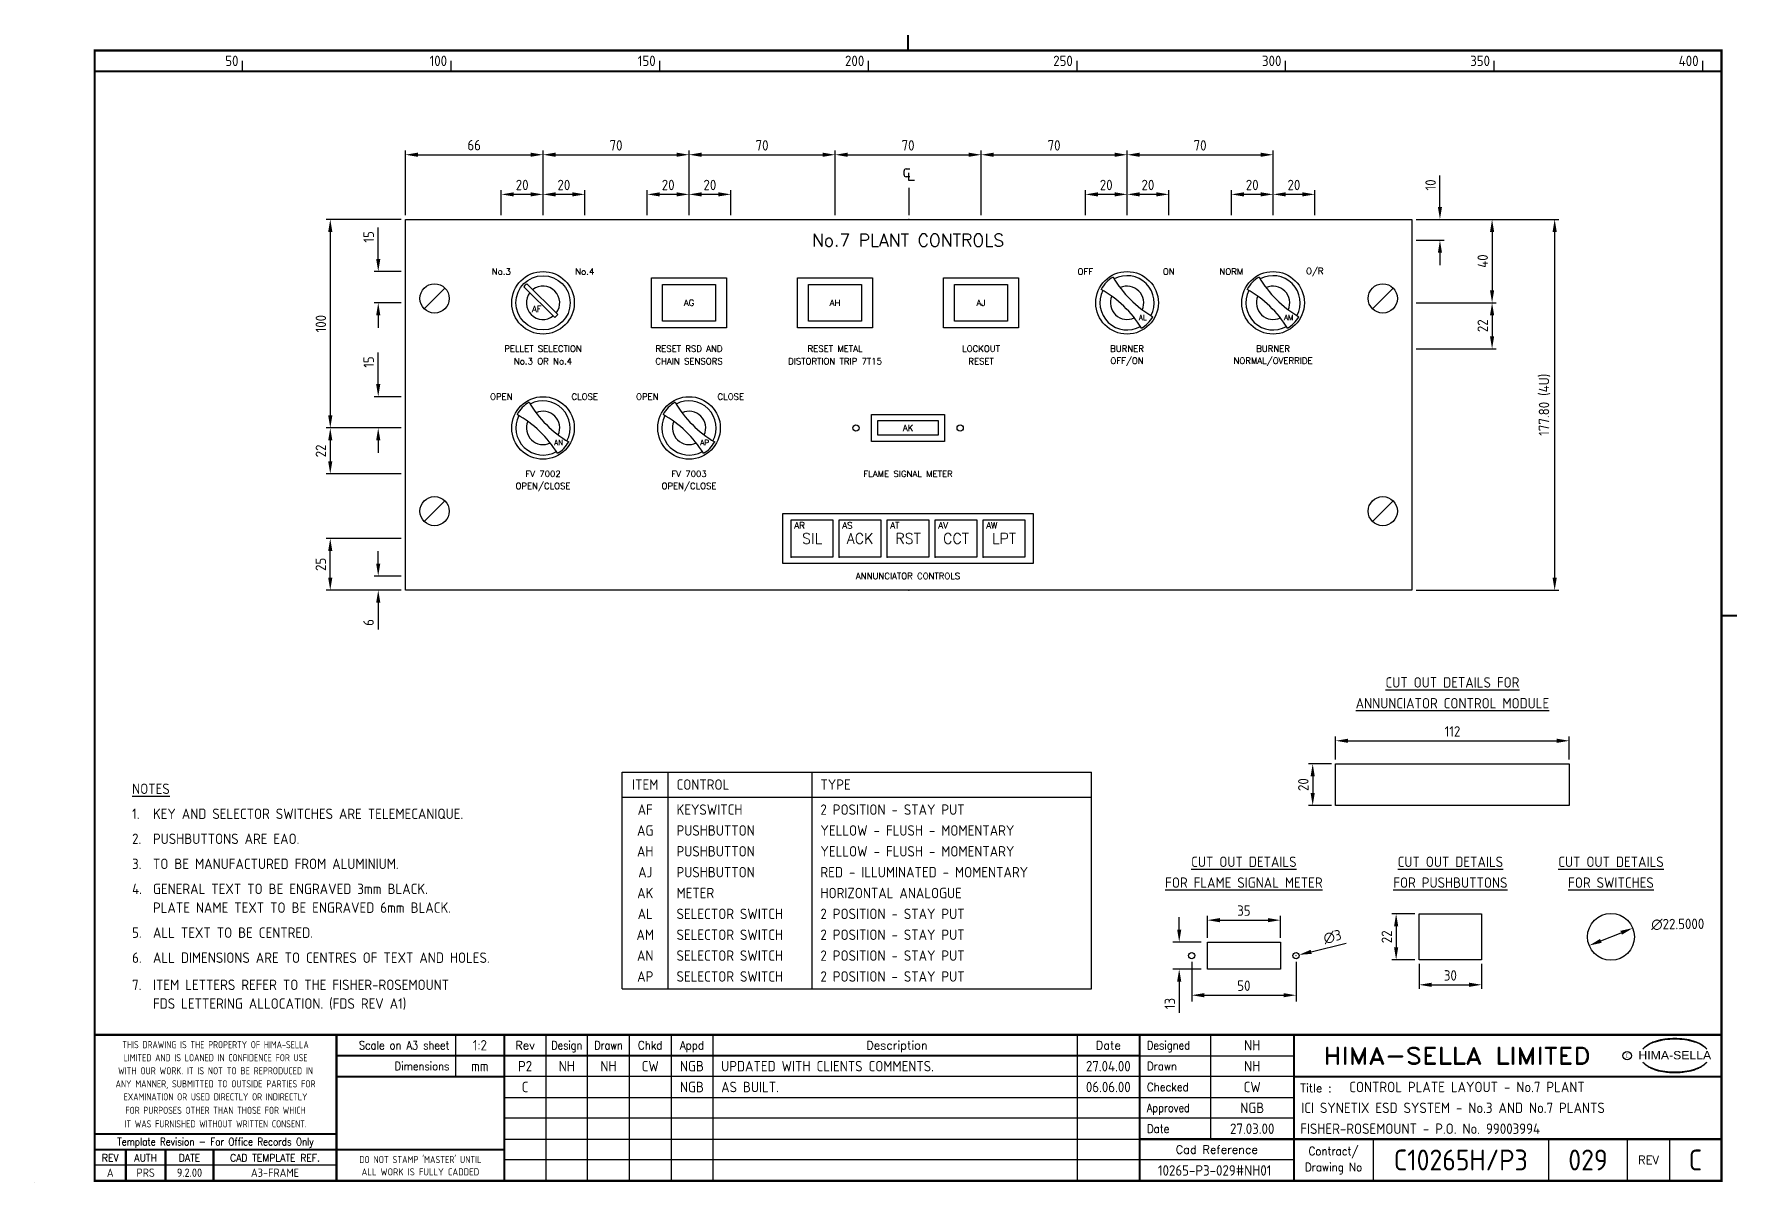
# Model space of a CAD drawing. Extents: x 0 to 817, y 0 to 551.
import ezdxf
from ezdxf.enums import TextEntityAlignment as Align

# ---------------------------------------------------------------- set-up
doc = ezdxf.new("R2010")
doc.units = 0
doc.header["$LTSCALE"] = 0.25
doc.header["$MEASUREMENT"] = 0
doc.header["$PDSIZE"] = 1
doc.layers.get('0').update_dxf_attribs({"color": 41, "linetype": 'CONTINUOUS'})
doc.layers.get('DEFPOINTS').update_dxf_attribs({"linetype": 'CONTINUOUS'})
for name, color, linetype in [('00-DRG_FRAME', 12, 'CONTINUOUS'), ('01-DRAW', 7, 'CONTINUOUS'), ('02-TEXT', 2, 'CONTINUOUS'), ('03-DIM', 3, 'CONTINUOUS')]:
    doc.layers.add(name, color=color, linetype=linetype)
doc.styles.add('ARIAL', font='ARIAL.TTF', dxfattribs={"height": 2.5})
doc.styles.add('ISO', font='iso.shx')
doc.styles.add('ROMAND', font='ROMAND')
doc.styles.add('ROMANS', font='romans.shx')
doc.dimstyles.get("Standard").update_dxf_attribs({"dimtxt": 0.18, "dimasz": 0.18, "dimexe": 0.18, "dimexo": 0.0625, "dimgap": 0.09, "dimtad": 0, "dimtih": 1, "dimtoh": 1, "dimdec": 4, "dimzin": 0, "dimdsep": 46, "dimtxsty": 'STANDARD', "dimcen": 0.09, "dimadec": 0, "dimazin": 0, "dimtfac": 1, "dimtdec": 4, "dimtofl": 0, "dimtmove": 0, "dimatfit": 3, "dimfxl": 1, "dimtolj": 1, "dimtzin": 0, "dimarcsym": 0})

msp = doc.modelspace()

# ---------------------------------------------------------------- texts
at = {"layer": '00-DRG_FRAME', "style": 'ISO'}
for s, p in [('50', (98, 535.5)), ('100', (198, 535.5)), ('150', (298, 535.5)), ('200', (398, 535.5)), ('250', (498, 535.5)), ('300', (598, 535.5)), ('350', (698, 535.5)), ('400', (798, 535.5))]:
    msp.add_text(s, height=5, dxfattribs=at).set_placement(p, align=Align.RIGHT)
at = {"layer": '00-DRG_FRAME', "color": 3, "style": 'ISO'}
for s, width, p in [('THIS DRAWING IS THE PROPERTY OF HIMA-SELLA', 0.9, (87, 66.28868)), ("DO NOT STAMP 'MASTER' UNTIL", 0.95, (185.2, 11.53868))]:
    msp.add_text(s, height=3.4, dxfattribs=dict(at, width=width)).set_placement(p, align=Align.MIDDLE)
at = {"layer": '00-DRG_FRAME', "color": 4, "style": 'ROMAND', "width": 0.87}
for s, p in [('Scale on A3 sheet', (199.07891, 63.99295)), ('Dimensions', (199.07891, 54.01389))]:
    msp.add_text(s, height=4, dxfattribs=at).set_placement(p, align=Align.RIGHT)
at = {"layer": '00-DRG_FRAME', "color": 4, "style": 'ROMAND'}
for s, p in [('Rev', (235.4, 64)), ('Description', (413.7, 64)), ('Date', (515, 64))]:
    msp.add_text(s, height=4, dxfattribs=at).set_placement(p, align=Align.CENTER)
for s, width, p in [('Design', 0.85, (255.4, 64)), ('Drawn', 0.85, (275.4, 64)), ('Chkd', 0.9, (295.4, 64)), ('Appd', 0.9, (315.4, 64))]:
    msp.add_text(s, height=4, dxfattribs=dict(at, width=width)).set_placement(p, align=Align.CENTER)
for s, width, p in [('Designed', 0.87, (533.5, 64)), ('Drawn', 0.9, (533.5, 54)), ('Checked', 0.9, (533.5, 44)), ('Approved', 0.85, (533.5, 34)), ('Date', 0.9, (533.5, 24))]:
    msp.add_text(s, height=4, dxfattribs=dict(at, width=width)).set_placement(p)
at = {"layer": '00-DRG_FRAME', "color": 3, "style": 'ISO'}
for s, width, p in [('LIMITED AND IS LOANED IN CONFIDENCE FOR USE', 0.9, (87, 60.03868)), ('ANY MANNER, SUBMITTED TO OUTSIDE PARTIES FOR', 0.87, (87, 47.52579)), ('WITH OUR WORK. IT IS NOT TO BE REPRODUCED IN', 0.87, (87, 53.77579)), ('EXAMINATION OR USED DIRECTLY OR INDIRECTLY', 0.9, (87, 41.27579)), ('FOR PURPOSES OTHER THAN THOSE FOR WHICH', 0.9, (87, 34.81086)), ('IT WAS FURNISHED WITHOUT WRITTEN CONSENT.', 0.9, (87, 28.31086))]:
    msp.add_text(s, height=3.4, dxfattribs=dict(at, width=width)).set_placement(p, align=Align.MIDDLE_CENTER)
at = {"layer": '00-DRG_FRAME', "style": 'ROMAND', "width": 1.15}
msp.add_text('HIMA-SELLA LIMITED', height=8, dxfattribs=at).set_placement((682.19298, 61), align=Align.MIDDLE)
at = {"layer": '00-DRG_FRAME', "color": 3, "style": 'ISO', "width": 0.9}
msp.add_text('C', height=2, dxfattribs=at).set_placement((763.68716, 60), align=Align.CENTER)
at = {"layer": '00-DRG_FRAME', "style": 'ARIAL', "width": 1.05}
msp.add_text('HIMA-SELLA', height=4, dxfattribs=at).set_placement((786.60448, 59.25852), align=Align.CENTER)
at = {"layer": '00-DRG_FRAME', "color": 4, "style": 'ROMAND'}
msp.add_text('Title :', height=4, dxfattribs=at).set_placement((607, 43.5))
for s, height, width, p in [('Template Revision - For Office Records Only', 3.6, 0.85, (87, 19.25)), ('Contract/', 4, 0.9, (623, 15)), ('REV', 3.6, 0.9, (36.5, 12)), ('AUTH', 3.6, 0.9, (53.5, 12)), ('DATE', 3.6, 0.9, (74.5, 12)), ('CAD TEMPLATE REF.', 3.6, 0.9, (115.5, 12)), ('Drawing No', 4, 0.9, (623, 7))]:
    msp.add_text(s, height=height, dxfattribs=dict(at, width=width)).set_placement(p, align=Align.MIDDLE)
for s, p in [('Cad Reference', (567, 16)), ('REV', (774, 11))]:
    msp.add_text(s, height=4, dxfattribs=at).set_placement(p, align=Align.MIDDLE)
at = {"layer": '00-DRG_FRAME', "color": 41, "style": 'ISO'}
for s, p in [('A', (36.5, 2.9)), ('PRS', (53.5, 2.9)), ('9.2.00', (74.5, 2.9)), ('A3-FRAME', (115.5, 2.9))]:
    msp.add_text(s, height=4, dxfattribs=at).set_placement(p, align=Align.CENTER)
at = {"layer": '00-DRG_FRAME', "color": 3, "style": 'ISO'}
msp.add_text('ALL WORK IS FULLY CADDED', height=3.4, dxfattribs=at).set_placement((185.2, 5.28868), align=Align.MIDDLE_CENTER)
at = {"layer": '02-TEXT'}
for s, height, style, p in [('No.7 PLANT CONTROLS', 6, 'ROMANS', (419, 452)), ('No.3', 3, 'ROMANS', (224, 437)), ('No.4', 3, 'ROMANS', (264, 437)), ('OFF', 3, 'ROMANS', (504, 437)), ('ON', 3, 'ROMANS', (544, 437)), ('NORM', 3, 'ROMANS', (574, 437)), ('O/R', 3, 'ROMANS', (614, 437)), ('PELLET SELECTION', 3, 'ROMANS', (244, 400)), ('RESET RSD AND', 3, 'ROMANS', (314, 400)), ('RESET METAL', 3, 'ROMANS', (384, 400)), ('LOCKOUT', 3, 'ROMANS', (454, 400)), ('BURNER', 3, 'ROMANS', (524, 400)), ('BURNER', 3, 'ROMANS', (594, 400)), ('No.3 OR No.4', 3, 'ROMANS', (244, 394)), ('CHAIN SENSORS', 3, 'ROMANS', (314, 394)), ('DISTORTION TRIP 7T15', 3, 'ROMANS', (384, 394)), ('RESET', 3, 'ROMANS', (454, 394)), ('OFF/ON', 3, 'ROMANS', (524, 394)), ('NORMAL/OVERRIDE', 3, 'ROMANS', (594, 394)), ('OPEN', 3, 'ROMANS', (224, 377)), ('CLOSE', 3, 'ROMANS', (264, 377)), ('OPEN', 3, 'ROMANS', (294, 377)), ('CLOSE', 3, 'ROMANS', (334, 377)), ('OPEN/CLOSE', 3, 'ROMANS', (244, 334)), ('FV 7002', 3, 'ROMANS', (244, 340)), ('OPEN/CLOSE', 3, 'ROMANS', (314, 334)), ('FV 7003', 3, 'ROMANS', (314, 340)), ('FLAME SIGNAL METER', 3, 'ROMANS', (419, 340)), ('SIL', 5, 'ROMANS', (373, 309)), ('ACK', 5, 'ROMANS', (396, 309)), ('RST', 5, 'ROMANS', (419, 309)), ('CCT', 5, 'ROMANS', (442, 309)), ('LPT', 5, 'ROMANS', (465, 309)), ('ANNUNCIATOR CONTROLS', 3, 'ROMANS', (419, 291)), ('%%UCUT OUT DETAILS FOR', 5, 'ISO', (680, 240)), ('%%UANNUNCIATOR CONTROL MODULE', 5, 'ISO', (680, 230)), ('ITEM', 5, 'ISO', (293, 191)), ('AF', 5, 'ISO', (293, 179)), ('AG', 5, 'ISO', (293, 169)), ('AH', 5, 'ISO', (293, 159)), ('%%UCUT OUT DETAILS', 5, 'ISO', (580, 154)), ('%%UCUT OUT DETAILS', 5, 'ISO', (679, 154)), ('%%UCUT OUT DETAILS', 5, 'ISO', (756, 154)), ('AJ', 5, 'ISO', (293, 149)), ('AK', 5, 'ISO', (293, 139)), ('%%UFOR FLAME SIGNAL METER', 5, 'ISO', (580, 144)), ('%%UFOR PUSHBUTTONS', 5, 'ISO', (679, 144)), ('%%UFOR SWITCHES', 5, 'ISO', (756, 144)), ('AL', 5, 'ISO', (293, 129)), ('AM', 5, 'ISO', (293, 119)), ('AN', 5, 'ISO', (293, 109)), ('AP', 5, 'ISO', (293, 99))]:
    msp.add_text(s, height=height, dxfattribs=dict(at, style=style)).set_placement(p, align=Align.MIDDLE)
at = {"layer": '02-TEXT', "color": 3, "style": 'ROMANS'}
for s, height, p in [('AF', 3, (241, 419)), ('AG', 3, (314, 422)), ('AH', 3, (384, 422)), ('AJ', 3, (454, 422)), ('AL', 2.5, (531.5, 415)), ('AM', 2.5, (601.5, 415)), ('AK', 3, (419, 362)), ('AN', 2.5, (251.5, 355)), ('AP', 2.5, (321.5, 355))]:
    msp.add_text(s, height=height, dxfattribs=at).set_placement(p, align=Align.MIDDLE)
for s, p in [('AR', (364.5, 315.25)), ('AS', (387.5, 315.25)), ('AT', (410.5, 315.25)), ('AV', (433.5, 315.25)), ('AW', (456.5, 315.25))]:
    msp.add_text(s, height=3, dxfattribs=at).set_placement(p, align=Align.MIDDLE_LEFT)
at = {"layer": '02-TEXT', "style": 'ISO'}
for s, p in [('%%UNOTES', (47, 189)), ('CONTROL', (308, 191)), ('TYPE', (377, 191)), ('KEYSWITCH', (308, 179)), ('2 POSITION - STAY PUT', (377, 179)), ('1.', (47, 177)), ('KEY AND SELECTOR SWITCHES ARE TELEMECANIQUE.', (57, 177)), ('2.', (47, 165)), ('PUSHBUTTONS ARE EAO.', (57, 165)), ('PUSHBUTTON', (308, 169)), ('YELLOW - FLUSH - MOMENTARY', (377, 169)), ('3.', (47, 153)), ('TO BE MANUFACTURED FROM ALUMINIUM.', (57, 153)), ('PUSHBUTTON', (308, 159)), ('YELLOW - FLUSH - MOMENTARY', (377, 159)), ('PUSHBUTTON', (308, 149)), ('RED - ILLUMINATED - MOMENTARY', (377, 149)), ('4.', (47, 141)), ('GENERAL TEXT TO BE ENGRAVED 3mm BLACK.', (57, 141)), ('METER', (308, 139)), ('HORIZONTAL ANALOGUE', (377, 139)), ('PLATE NAME TEXT TO BE ENGRAVED 6mm BLACK.', (57, 132)), ('SELECTOR SWITCH', (308, 129)), ('2 POSITION - STAY PUT', (377, 129)), ('5.', (47, 120)), ('ALL TEXT TO BE CENTRED.', (57, 120)), ('SELECTOR SWITCH', (308, 119)), ('2 POSITION - STAY PUT', (377, 119)), ('6.', (47, 108)), ('ALL DIMENSIONS ARE TO CENTRES OF TEXT AND HOLES.', (57, 108)), ('SELECTOR SWITCH', (308, 109)), ('2 POSITION - STAY PUT', (377, 109)), ('SELECTOR SWITCH', (308, 99)), ('2 POSITION - STAY PUT', (377, 99)), ('7.', (47, 95)), ('ITEM LETTERS REFER TO THE FISHER-ROSEMOUNT', (57, 95)), ('FDS LETTERING ALLOCATION. (FDS REV A1)', (57, 86))]:
    msp.add_text(s, height=5, dxfattribs=at).set_placement(p, align=Align.MIDDLE_LEFT)

# ---------------------------------------------------------------- blocks, each defined once
blk = doc.blocks.new('4U')
for p, q in [((-241.3, 0), (241.3, 0)), ((-241.3, -177.8), (-241.3, 0)), ((241.3, 0), (241.3, -177.8)), ((-222.35025, -32.95026), (-232.24974, -42.84975)), ((232.24974, -32.95026), (222.35025, -42.84975)), ((-222.35025, -134.95025), (-232.24974, -144.84974)), ((232.24974, -134.95025), (222.35025, -144.84974)), ((241.3, -177.8), (-241.3, -177.8))]:
    blk.add_line(p, q)
for centre in [(-227.3, -37.9), (227.3, -37.9), (-227.3, -139.9), (227.3, -139.9)]:
    blk.add_circle(centre, 7)
for p in [(0, 0), (0, -177.8)]:
    blk.add_point(p)
blk = doc.blocks.new('*D11')
at = {"linetype": 'ByBlock'}
for p, q in [((639, 193), (639, 204)), ((645, 202), (745, 202)), ((751, 193), (751, 204))]:
    blk.add_line(p, q, dxfattribs=at)
for points in [[(645, 203), (645, 201), (639, 202)], [(745, 203), (745, 201), (751, 202)]]:
    blk.add_solid(points, dxfattribs=at)
at = {"layer": 'DEFPOINTS', "color": 0, "linetype": 'ByBlock'}
for p in [(751, 202), (639, 191), (751, 191)]:
    blk.add_point(p, dxfattribs=at)
at = {"color": 2, "linetype": 'ByBlock', "insert": (695, 206.5), "char_height": 5, "attachment_point": 5, "style": 'ISO'}
blk.add_mtext('\\A1;112', dxfattribs=at)
blk = doc.blocks.new('*D12')
at = {"linetype": 'ByBlock'}
for p, q in [((627, 119), (616, 119)), ((618, 113), (618, 103)), ((627, 97), (616, 97))]:
    blk.add_line(p, q, dxfattribs=at)
for points in [[(617, 113), (619, 113), (618, 119)], [(617, 103), (619, 103), (618, 97)]]:
    blk.add_solid(points, dxfattribs=at)
at = {"layer": 'DEFPOINTS', "color": 0, "linetype": 'ByBlock'}
for p in [(629, 119), (618, 97), (629, 97)]:
    blk.add_point(p, dxfattribs=at)
at = {"color": 2, "linetype": 'ByBlock', "insert": (613.5, 108), "char_height": 5, "attachment_point": 5, "rotation": 90, "style": 'ISO'}
blk.add_mtext('\\A1;22', dxfattribs=at)
blk = doc.blocks.new('*D13')
at = {"linetype": 'ByBlock'}
for p, q in [((629, 95), (629, 83)), ((659, 95), (659, 83)), ((635, 85), (653, 85))]:
    blk.add_line(p, q, dxfattribs=at)
for points in [[(635, 86), (635, 84), (629, 85)], [(653, 86), (653, 84), (659, 85)]]:
    blk.add_solid(points, dxfattribs=at)
at = {"layer": 'DEFPOINTS', "color": 0, "linetype": 'ByBlock'}
for p in [(629, 97), (659, 97), (659, 85)]:
    blk.add_point(p, dxfattribs=at)
at = {"color": 2, "linetype": 'ByBlock', "insert": (644, 89.5), "char_height": 5, "attachment_point": 5, "style": 'ISO'}
blk.add_mtext('\\A1;30', dxfattribs=at)
blk = doc.blocks.new('*D14')
at = {"linetype": 'ByBlock'}
for p, q in [((637, 191), (626, 191)), ((628, 185), (628, 177)), ((637, 171), (626, 171))]:
    blk.add_line(p, q, dxfattribs=at)
for points in [[(627, 185), (629, 185), (628, 191)], [(627, 177), (629, 177), (628, 171)]]:
    blk.add_solid(points, dxfattribs=at)
at = {"layer": 'DEFPOINTS', "color": 0, "linetype": 'ByBlock'}
for p in [(639, 191), (628, 171), (639, 171)]:
    blk.add_point(p, dxfattribs=at)
at = {"color": 2, "linetype": 'ByBlock', "insert": (623.5, 181), "char_height": 5, "attachment_point": 5, "rotation": 90, "style": 'ISO'}
blk.add_mtext('\\A1;20', dxfattribs=at)
blk = doc.blocks.new('*D15')
at = {"linetype": 'ByBlock'}
blk.add_line((741.13, 106.05), (750.87, 109.95), dxfattribs=at)
for points in [[(740.75, 106.98), (741.5, 105.12), (735.55, 103.82)], [(750.5, 110.88), (751.25, 109.02), (756.45, 112.18)]]:
    blk.add_solid(points, dxfattribs=at)
at = {"layer": 'DEFPOINTS', "color": 0, "linetype": 'ByBlock'}
for p in [(756.45, 112.18), (735.55, 103.82)]:
    blk.add_point(p, dxfattribs=at)
at = {"color": 2, "linetype": 'ByBlock', "insert": (778, 114), "char_height": 5, "attachment_point": 5, "rotation": 0.5, "style": 'ISO'}
blk.add_mtext('\\A1;∅22.5000', dxfattribs=at)
blk = doc.blocks.new('A3-REVA')
at = {"style": 'ISO'}
for tag, p in [('DESIGNED', (292, 31.75)), ('A', (117.7, 26.75)), ('DES', (127.7, 26.75)), ('DRN', (137.7, 26.75)), ('CHKD', (147.7, 26.75)), ('APPD', (157.7, 26.75)), ('DATE', (258, 26.75)), ('DRAWN', (292, 26.75)), ('CHECKED', (292, 21.75)), ('APPD', (292, 16.75)), ('DATE', (292, 11.75))]:
    blk.add_attdef(tag, text='', height=2.5, dxfattribs=at).set_placement(p, align=Align.CENTER)
blk.add_attdef('DESCRIPTION', (164.7, 26.75), '', height=2.5, dxfattribs=at)
blk = doc.blocks.new('A3-TITLE')
at = {"style": 'ISO'}
blk.add_attdef('TITLE_1', (318.75, 21.75), '', height=2.5, dxfattribs=at)
for tag, p in [('DRGNO', (372.5, 3)), ('REV.', (398.25, 3))]:
    blk.add_attdef(tag, text='', height=5, dxfattribs=at).set_placement(p, align=Align.CENTER)
blk = doc.blocks.new('A3-CONTRACT')
at = {"style": 'ISO'}
for tag, height, p in [('SCALE', 2.5, (106.86, 31.75)), ('DIMS', 2.5, (106.86, 26.75)), ('CAD-REF', 2.5, (282, 1.75)), ('CONTRACT', 5, (342, 3))]:
    blk.add_attdef(tag, text='', height=height, dxfattribs=at).set_placement(p, align=Align.CENTER)
for tag, p in [('TITLE_2', (303.75, 16.75)), ('TITLE_3', (303.5, 11.75))]:
    blk.add_attdef(tag, p, '', height=2.5, dxfattribs=at)
blk = doc.blocks.new('*D16')
at = {"linetype": 'ByBlock'}
for p, q in [((394, 817.5), (452, 817.5)), ((458, 788.5), (458, 819.5))]:
    blk.add_line(p, q, dxfattribs=at)
for points in [[(394, 818.5), (394, 816.5), (388, 817.5)], [(452, 818.5), (452, 816.5), (458, 817.5)]]:
    blk.add_solid(points, dxfattribs=at)
at = {"layer": 'DEFPOINTS', "color": 0, "linetype": 'ByBlock'}
for p in [(458, 817.5), (388, 786.5), (458, 786.5)]:
    blk.add_point(p, dxfattribs=at)
at = {"color": 2, "linetype": 'ByBlock', "insert": (423, 822), "char_height": 5, "attachment_point": 5, "style": 'ISO'}
blk.add_mtext('\\A1;70', dxfattribs=at)
blk = doc.blocks.new('*D21')
at = {"linetype": 'ByBlock'}
for p, q in [((324, 817.5), (382, 817.5)), ((388, 788.5), (388, 819.5))]:
    blk.add_line(p, q, dxfattribs=at)
for points in [[(324, 818.5), (324, 816.5), (318, 817.5)], [(382, 818.5), (382, 816.5), (388, 817.5)]]:
    blk.add_solid(points, dxfattribs=at)
at = {"layer": 'DEFPOINTS', "color": 0, "linetype": 'ByBlock'}
for p in [(388, 817.5), (318, 786.5), (388, 786.5)]:
    blk.add_point(p, dxfattribs=at)
at = {"color": 2, "linetype": 'ByBlock', "insert": (353, 822), "char_height": 5, "attachment_point": 5, "style": 'ISO'}
blk.add_mtext('\\A1;70', dxfattribs=at)
blk = doc.blocks.new('*D20')
at = {"linetype": 'ByBlock'}
for p, q in [((228, 788.5), (228, 800.5)), ((242, 798.5), (234, 798.5)), ((248, 788.5), (248, 800.5))]:
    blk.add_line(p, q, dxfattribs=at)
for points in [[(234, 799.5), (234, 797.5), (228, 798.5)], [(242, 799.5), (242, 797.5), (248, 798.5)]]:
    blk.add_solid(points, dxfattribs=at)
at = {"layer": 'DEFPOINTS', "color": 0, "linetype": 'ByBlock'}
for p in [(228, 798.5), (228, 786.5), (248, 786.5)]:
    blk.add_point(p, dxfattribs=at)
at = {"color": 2, "linetype": 'ByBlock', "insert": (238, 803), "char_height": 5, "attachment_point": 5, "style": 'ISO'}
blk.add_mtext('\\A1;20', dxfattribs=at)
blk = doc.blocks.new('*D19')
at = {"linetype": 'ByBlock'}
for p, q in [((248, 788.5), (248, 800.5)), ((262, 798.5), (254, 798.5)), ((268, 788.5), (268, 800.5))]:
    blk.add_line(p, q, dxfattribs=at)
for points in [[(254, 799.5), (254, 797.5), (248, 798.5)], [(262, 799.5), (262, 797.5), (268, 798.5)]]:
    blk.add_solid(points, dxfattribs=at)
at = {"layer": 'DEFPOINTS', "color": 0, "linetype": 'ByBlock'}
for p in [(248, 798.5), (248, 786.5), (268, 786.5)]:
    blk.add_point(p, dxfattribs=at)
at = {"color": 2, "linetype": 'ByBlock', "insert": (258, 803), "char_height": 5, "attachment_point": 5, "style": 'ISO'}
blk.add_mtext('\\A1;20', dxfattribs=at)
blk = doc.blocks.new('*D18')
at = {"linetype": 'ByBlock'}
for p, q in [((182, 788.5), (182, 819.5)), ((188, 817.5), (242, 817.5)), ((248, 788.5), (248, 819.5))]:
    blk.add_line(p, q, dxfattribs=at)
for points in [[(188, 818.5), (188, 816.5), (182, 817.5)], [(242, 818.5), (242, 816.5), (248, 817.5)]]:
    blk.add_solid(points, dxfattribs=at)
at = {"layer": 'DEFPOINTS', "color": 0, "linetype": 'ByBlock'}
for p in [(248, 817.5), (182, 786.5), (248, 786.5)]:
    blk.add_point(p, dxfattribs=at)
at = {"color": 2, "linetype": 'ByBlock', "insert": (215, 822.13), "char_height": 5, "attachment_point": 5, "style": 'ISO'}
blk.add_mtext('\\A1;66', dxfattribs=at)
blk = doc.blocks.new('*D17')
at = {"linetype": 'ByBlock'}
for p, q in [((254, 817.5), (312, 817.5)), ((318, 788.5), (318, 819.5))]:
    blk.add_line(p, q, dxfattribs=at)
for points in [[(254, 818.5), (254, 816.5), (248, 817.5)], [(312, 818.5), (312, 816.5), (318, 817.5)]]:
    blk.add_solid(points, dxfattribs=at)
at = {"layer": 'DEFPOINTS', "color": 0, "linetype": 'ByBlock'}
for p in [(318, 817.5), (248, 786.5), (318, 786.5)]:
    blk.add_point(p, dxfattribs=at)
at = {"color": 2, "linetype": 'ByBlock', "insert": (283, 822), "char_height": 5, "attachment_point": 5, "style": 'ISO'}
blk.add_mtext('\\A1;70', dxfattribs=at)
blk = doc.blocks.new('*D25')
at = {"linetype": 'ByBlock'}
for p, q in [((508, 788.5), (508, 800.5)), ((522, 798.5), (514, 798.5)), ((528, 788.5), (528, 800.5))]:
    blk.add_line(p, q, dxfattribs=at)
for points in [[(514, 799.5), (514, 797.5), (508, 798.5)], [(522, 799.5), (522, 797.5), (528, 798.5)]]:
    blk.add_solid(points, dxfattribs=at)
at = {"layer": 'DEFPOINTS', "color": 0, "linetype": 'ByBlock'}
for p in [(508, 798.5), (508, 786.5), (528, 786.5)]:
    blk.add_point(p, dxfattribs=at)
at = {"color": 2, "linetype": 'ByBlock', "insert": (518, 803), "char_height": 5, "attachment_point": 5, "style": 'ISO'}
blk.add_mtext('\\A1;20', dxfattribs=at)
blk = doc.blocks.new('*D24')
at = {"linetype": 'ByBlock'}
for p, q in [((464, 817.5), (522, 817.5)), ((528, 788.5), (528, 819.5))]:
    blk.add_line(p, q, dxfattribs=at)
for points in [[(464, 818.5), (464, 816.5), (458, 817.5)], [(522, 818.5), (522, 816.5), (528, 817.5)]]:
    blk.add_solid(points, dxfattribs=at)
at = {"layer": 'DEFPOINTS', "color": 0, "linetype": 'ByBlock'}
for p in [(528, 817.5), (458, 786.5), (528, 786.5)]:
    blk.add_point(p, dxfattribs=at)
at = {"color": 2, "linetype": 'ByBlock', "insert": (493, 822), "char_height": 5, "attachment_point": 5, "style": 'ISO'}
blk.add_mtext('\\A1;70', dxfattribs=at)
blk = doc.blocks.new('*D23')
at = {"linetype": 'ByBlock'}
for p, q in [((534, 817.5), (592, 817.5)), ((598, 788.5), (598, 819.5))]:
    blk.add_line(p, q, dxfattribs=at)
for points in [[(534, 818.5), (534, 816.5), (528, 817.5)], [(592, 818.5), (592, 816.5), (598, 817.5)]]:
    blk.add_solid(points, dxfattribs=at)
at = {"layer": 'DEFPOINTS', "color": 0, "linetype": 'ByBlock'}
for p in [(598, 817.5), (528, 786.5), (598, 786.5)]:
    blk.add_point(p, dxfattribs=at)
at = {"color": 2, "linetype": 'ByBlock', "insert": (563, 822), "char_height": 5, "attachment_point": 5, "style": 'ISO'}
blk.add_mtext('\\A1;70', dxfattribs=at)
blk = doc.blocks.new('*D22')
at = {"linetype": 'ByBlock'}
for p, q in [((528, 788.5), (528, 800.5)), ((542, 798.5), (534, 798.5)), ((548, 788.5), (548, 800.5))]:
    blk.add_line(p, q, dxfattribs=at)
for points in [[(534, 799.5), (534, 797.5), (528, 798.5)], [(542, 799.5), (542, 797.5), (548, 798.5)]]:
    blk.add_solid(points, dxfattribs=at)
at = {"layer": 'DEFPOINTS', "color": 0, "linetype": 'ByBlock'}
for p in [(528, 798.5), (528, 786.5), (548, 786.5)]:
    blk.add_point(p, dxfattribs=at)
at = {"color": 2, "linetype": 'ByBlock', "insert": (538, 803), "char_height": 5, "attachment_point": 5, "style": 'ISO'}
blk.add_mtext('\\A1;20', dxfattribs=at)
blk = doc.blocks.new('*D28')
at = {"linetype": 'ByBlock'}
for p, q in [((176, 309), (140, 309)), ((142, 290.2), (142, 303)), ((176, 284.2), (140, 284.2))]:
    blk.add_line(p, q, dxfattribs=at)
for points in [[(141, 303), (143, 303), (142, 309)], [(141, 290.2), (143, 290.2), (142, 284.2)]]:
    blk.add_solid(points, dxfattribs=at)
at = {"layer": 'DEFPOINTS', "color": 0, "linetype": 'ByBlock'}
for p in [(142, 309), (178, 309), (178, 284.2)]:
    blk.add_point(p, dxfattribs=at)
at = {"color": 2, "linetype": 'ByBlock', "insert": (137.43, 296.6), "char_height": 5, "attachment_point": 5, "rotation": 90, "style": 'ISO'}
blk.add_mtext('\\A1;25', dxfattribs=at)
blk = doc.blocks.new('*D27')
at = {"linetype": 'ByBlock'}
for p, q in [((146, 680.5), (146, 670.5)), ((180, 664.5), (144, 664.5))]:
    blk.add_line(p, q, dxfattribs=at)
for points in [[(145, 680.5), (147, 680.5), (146, 686.5)], [(145, 670.5), (147, 670.5), (146, 664.5)]]:
    blk.add_solid(points, dxfattribs=at)
at = {"layer": 'DEFPOINTS', "color": 0, "linetype": 'ByBlock'}
for p in [(182, 686.5), (146, 664.5), (182, 664.5)]:
    blk.add_point(p, dxfattribs=at)
at = {"color": 2, "linetype": 'ByBlock', "insert": (141.5, 675.5), "char_height": 5, "attachment_point": 5, "rotation": 90, "style": 'ISO'}
blk.add_mtext('\\A1;22', dxfattribs=at)
blk = doc.blocks.new('*D26')
at = {"linetype": 'ByBlock'}
for p, q in [((180, 786.5), (144, 786.5)), ((146, 780.5), (146, 692.5)), ((180, 686.5), (144, 686.5))]:
    blk.add_line(p, q, dxfattribs=at)
for points in [[(145, 780.5), (147, 780.5), (146, 786.5)], [(145, 692.5), (147, 692.5), (146, 686.5)]]:
    blk.add_solid(points, dxfattribs=at)
at = {"layer": 'DEFPOINTS', "color": 0, "linetype": 'ByBlock'}
for p in [(182, 786.5), (146, 686.5), (182, 686.5)]:
    blk.add_point(p, dxfattribs=at)
at = {"color": 2, "linetype": 'ByBlock', "insert": (141.5, 736.5), "char_height": 5, "attachment_point": 5, "rotation": 90, "style": 'ISO'}
blk.add_mtext('\\A1;100', dxfattribs=at)
blk = doc.blocks.new('*D32')
at = {"linetype": 'ByBlock'}
for p, q in [((666.6, 786.5), (735, 786.5)), ((733, 780.5), (733, 614.7)), ((666.6, 608.7), (735, 608.7))]:
    blk.add_line(p, q, dxfattribs=at)
for points in [[(732, 780.5), (734, 780.5), (733, 786.5)], [(732, 614.7), (734, 614.7), (733, 608.7)]]:
    blk.add_solid(points, dxfattribs=at)
at = {"layer": 'DEFPOINTS', "color": 0, "linetype": 'ByBlock'}
for p in [(664.6, 786.5), (664.6, 608.7), (733, 608.7)]:
    blk.add_point(p, dxfattribs=at)
at = {"color": 2, "linetype": 'ByBlock', "insert": (728.14, 697.6), "char_height": 5, "attachment_point": 5, "rotation": 90, "style": 'ISO'}
blk.add_mtext('\\A1;177.80 (4U)', dxfattribs=at)
blk = doc.blocks.new('*D29')
at = {"linetype": 'ByBlock'}
for p, q in [((678, 792.5), (678, 807.5)), ((666.6, 786.5), (680, 786.5)), ((666.6, 776.5), (680, 776.5)), ((678, 770.5), (678, 764.5))]:
    blk.add_line(p, q, dxfattribs=at)
for points in [[(677, 792.5), (679, 792.5), (678, 786.5)], [(677, 770.5), (679, 770.5), (678, 776.5)]]:
    blk.add_solid(points, dxfattribs=at)
at = {"layer": 'DEFPOINTS', "color": 0, "linetype": 'ByBlock'}
for p in [(664.6, 786.5), (678, 786.5), (664.6, 776.5)]:
    blk.add_point(p, dxfattribs=at)
at = {"color": 2, "linetype": 'ByBlock', "insert": (673.5, 803), "char_height": 5, "attachment_point": 5, "rotation": 90, "style": 'ISO'}
blk.add_mtext('\\A1;10', dxfattribs=at)
blk = doc.blocks.new('*D31')
at = {"linetype": 'ByBlock'}
for p, q in [((666.6, 786.5), (705, 786.5)), ((703, 780.5), (703, 752.5)), ((666.6, 746.5), (705, 746.5))]:
    blk.add_line(p, q, dxfattribs=at)
for points in [[(702, 780.5), (704, 780.5), (703, 786.5)], [(702, 752.5), (704, 752.5), (703, 746.5)]]:
    blk.add_solid(points, dxfattribs=at)
at = {"layer": 'DEFPOINTS', "color": 0, "linetype": 'ByBlock'}
for p in [(664.6, 786.5), (664.6, 746.5), (703, 746.5)]:
    blk.add_point(p, dxfattribs=at)
at = {"color": 2, "linetype": 'ByBlock', "insert": (698.5, 766.5), "char_height": 5, "attachment_point": 5, "rotation": 90, "style": 'ISO'}
blk.add_mtext('\\A1;40', dxfattribs=at)
blk = doc.blocks.new('*D30')
at = {"linetype": 'ByBlock'}
for p, q in [((666.6, 746.5), (705, 746.5)), ((703, 740.5), (703, 730.5)), ((666.6, 724.5), (705, 724.5))]:
    blk.add_line(p, q, dxfattribs=at)
for points in [[(702, 740.5), (704, 740.5), (703, 746.5)], [(702, 730.5), (704, 730.5), (703, 724.5)]]:
    blk.add_solid(points, dxfattribs=at)
at = {"layer": 'DEFPOINTS', "color": 0, "linetype": 'ByBlock'}
for p in [(664.6, 746.5), (664.6, 724.5), (703, 724.5)]:
    blk.add_point(p, dxfattribs=at)
at = {"color": 2, "linetype": 'ByBlock', "insert": (698.5, 735.5), "char_height": 5, "attachment_point": 5, "rotation": 90, "style": 'ISO'}
blk.add_mtext('\\A1;22', dxfattribs=at)
blk = doc.blocks.new('*D33')
at = {"linetype": 'ByBlock'}
for p, q in [((165, 383), (165, 398.18)), ((176, 377), (163, 377)), ((176, 362), (163, 362)), ((165, 356), (165, 350))]:
    blk.add_line(p, q, dxfattribs=at)
for points in [[(164, 383), (166, 383), (165, 377)], [(164, 356), (166, 356), (165, 362)]]:
    blk.add_solid(points, dxfattribs=at)
at = {"layer": 'DEFPOINTS', "color": 0, "linetype": 'ByBlock'}
for p in [(165, 377), (178, 377), (178, 362)]:
    blk.add_point(p, dxfattribs=at)
at = {"color": 2, "linetype": 'ByBlock', "insert": (160.43, 393.59), "char_height": 5, "attachment_point": 5, "rotation": 90, "style": 'ISO'}
blk.add_mtext('\\A1;15', dxfattribs=at)
blk = doc.blocks.new('*D34')
at = {"linetype": 'ByBlock'}
for p, q in [((165, 443), (165, 458.18)), ((176, 437), (163, 437)), ((176, 422), (163, 422)), ((165, 416), (165, 410))]:
    blk.add_line(p, q, dxfattribs=at)
for points in [[(164, 443), (166, 443), (165, 437)], [(164, 416), (166, 416), (165, 422)]]:
    blk.add_solid(points, dxfattribs=at)
at = {"layer": 'DEFPOINTS', "color": 0, "linetype": 'ByBlock'}
for p in [(165, 437), (178, 437), (178, 422)]:
    blk.add_point(p, dxfattribs=at)
at = {"color": 2, "linetype": 'ByBlock', "insert": (160.43, 453.59), "char_height": 5, "attachment_point": 5, "rotation": 90, "style": 'ISO'}
blk.add_mtext('\\A1;15', dxfattribs=at)
blk = doc.blocks.new('*D36')
at = {"linetype": 'ByBlock'}
for p, q in [((524, 464), (524, 476)), ((538, 474), (530, 474)), ((544, 464), (544, 476))]:
    blk.add_line(p, q, dxfattribs=at)
for points in [[(530, 475), (530, 473), (524, 474)], [(538, 475), (538, 473), (544, 474)]]:
    blk.add_solid(points, dxfattribs=at)
at = {"layer": 'DEFPOINTS', "color": 0, "linetype": 'ByBlock'}
for p in [(524, 474), (524, 462), (544, 462)]:
    blk.add_point(p, dxfattribs=at)
at = {"color": 2, "linetype": 'ByBlock', "insert": (534, 478.5), "char_height": 5, "attachment_point": 5, "style": 'ISO'}
blk.add_mtext('\\A1;20', dxfattribs=at)
blk = doc.blocks.new('*D35')
at = {"linetype": 'ByBlock'}
for p, q in [((504, 464), (504, 476)), ((518, 474), (510, 474)), ((524, 464), (524, 476))]:
    blk.add_line(p, q, dxfattribs=at)
for points in [[(510, 475), (510, 473), (504, 474)], [(518, 475), (518, 473), (524, 474)]]:
    blk.add_solid(points, dxfattribs=at)
at = {"layer": 'DEFPOINTS', "color": 0, "linetype": 'ByBlock'}
for p in [(504, 474), (504, 462), (524, 462)]:
    blk.add_point(p, dxfattribs=at)
at = {"color": 2, "linetype": 'ByBlock', "insert": (514, 478.5), "char_height": 5, "attachment_point": 5, "style": 'ISO'}
blk.add_mtext('\\A1;20', dxfattribs=at)
blk = doc.blocks.new('*D37')
at = {"linetype": 'ByBlock'}
for p, q in [((224, 464), (224, 476)), ((238, 474), (230, 474)), ((244, 464), (244, 476))]:
    blk.add_line(p, q, dxfattribs=at)
for points in [[(230, 475), (230, 473), (224, 474)], [(238, 475), (238, 473), (244, 474)]]:
    blk.add_solid(points, dxfattribs=at)
at = {"layer": 'DEFPOINTS', "color": 0, "linetype": 'ByBlock'}
for p in [(224, 474), (224, 462), (244, 462)]:
    blk.add_point(p, dxfattribs=at)
at = {"color": 2, "linetype": 'ByBlock', "insert": (234, 478.5), "char_height": 5, "attachment_point": 5, "style": 'ISO'}
blk.add_mtext('\\A1;20', dxfattribs=at)
blk = doc.blocks.new('*D38')
at = {"linetype": 'ByBlock'}
for p, q in [((244, 464), (244, 476)), ((258, 474), (250, 474)), ((264, 464), (264, 476))]:
    blk.add_line(p, q, dxfattribs=at)
for points in [[(250, 475), (250, 473), (244, 474)], [(258, 475), (258, 473), (264, 474)]]:
    blk.add_solid(points, dxfattribs=at)
at = {"layer": 'DEFPOINTS', "color": 0, "linetype": 'ByBlock'}
for p in [(244, 474), (244, 462), (264, 462)]:
    blk.add_point(p, dxfattribs=at)
at = {"color": 2, "linetype": 'ByBlock', "insert": (254, 478.5), "char_height": 5, "attachment_point": 5, "style": 'ISO'}
blk.add_mtext('\\A1;20', dxfattribs=at)
blk = doc.blocks.new('*D39')
at = {"linetype": 'ByBlock'}
for p, q in [((165, 297), (165, 303)), ((176, 291), (163, 291)), ((176, 284.2), (163, 284.2)), ((165, 278.2), (165, 265.32))]:
    blk.add_line(p, q, dxfattribs=at)
for points in [[(164, 297), (166, 297), (165, 291)], [(164, 278.2), (166, 278.2), (165, 284.2)]]:
    blk.add_solid(points, dxfattribs=at)
at = {"layer": 'DEFPOINTS', "color": 0, "linetype": 'ByBlock'}
for p in [(178, 291), (165, 284.2), (178, 284.2)]:
    blk.add_point(p, dxfattribs=at)
at = {"color": 2, "linetype": 'ByBlock', "insert": (160.37, 268.76), "char_height": 5, "attachment_point": 5, "rotation": 90, "style": 'ISO'}
blk.add_mtext('\\A1;6', dxfattribs=at)
blk = doc.blocks.new('*D40')
at = {"linetype": 'ByBlock'}
for p, q in [((401.5, 238.5), (401.5, 249)), ((407.5, 247), (430.5, 247)), ((436.5, 238.5), (436.5, 249))]:
    blk.add_line(p, q, dxfattribs=at)
for points in [[(407.5, 248), (407.5, 246), (401.5, 247)], [(430.5, 248), (430.5, 246), (436.5, 247)]]:
    blk.add_solid(points, dxfattribs=at)
at = {"layer": 'DEFPOINTS', "color": 0, "linetype": 'ByBlock'}
for p in [(436.5, 247), (401.5, 236.5), (436.5, 236.5)]:
    blk.add_point(p, dxfattribs=at)
at = {"color": 2, "linetype": 'ByBlock', "insert": (419, 251.57), "char_height": 5, "attachment_point": 5, "style": 'ISO'}
blk.add_mtext('\\A1;35', dxfattribs=at)
blk = doc.blocks.new('*D41')
at = {"linetype": 'ByBlock'}
for p, q in [((555, 106), (555, 87)), ((605, 106), (605, 87)), ((561, 90), (599, 90))]:
    blk.add_line(p, q, dxfattribs=at)
for points in [[(561, 91), (561, 89), (555, 90)], [(599, 91), (599, 89), (605, 90)]]:
    blk.add_solid(points, dxfattribs=at)
at = {"layer": 'DEFPOINTS', "color": 0, "linetype": 'ByBlock'}
for p in [(555, 109), (605, 109), (605, 90)]:
    blk.add_point(p, dxfattribs=at)
at = {"color": 2, "linetype": 'ByBlock', "insert": (580, 94.57), "char_height": 5, "attachment_point": 5, "style": 'ISO'}
blk.add_mtext('\\A1;50', dxfattribs=at)
blk = doc.blocks.new('*D42')
at = {"linetype": 'ByBlock'}
for p, q in [((443.91, 230), (444.09, 230)), ((444, 229.91), (444, 230.09)), ((451.28, 231.82), (467.98, 236))]:
    blk.add_line(p, q, dxfattribs=at)
blk.add_solid([(451.03, 232.79), (451.52, 230.85), (445.46, 230.36)], dxfattribs=at)
at = {"layer": 'DEFPOINTS', "color": 0, "linetype": 'ByBlock'}
for p in [(442.54, 229.64), (445.46, 230.36)]:
    blk.add_point(p, dxfattribs=at)
at = {"color": 2, "linetype": 'ByBlock', "insert": (461.45, 239), "char_height": 5, "attachment_point": 5, "rotation": 14.03624, "style": 'ISO'}
blk.add_mtext('\\A1;∅3', dxfattribs=at)
blk = doc.blocks.new('*D43')
at = {"linetype": 'ByBlock'}
for p, q in [((388, 242.5), (388, 248.5)), ((398.5, 236.5), (385, 236.5)), ((398.5, 223.5), (385, 223.5)), ((388, 217.5), (388, 202.5))]:
    blk.add_line(p, q, dxfattribs=at)
for points in [[(387, 242.5), (389, 242.5), (388, 236.5)], [(387, 217.5), (389, 217.5), (388, 223.5)]]:
    blk.add_solid(points, dxfattribs=at)
at = {"layer": 'DEFPOINTS', "color": 0, "linetype": 'ByBlock'}
for p in [(401.5, 236.5), (388, 223.5), (401.5, 223.5)]:
    blk.add_point(p, dxfattribs=at)
at = {"color": 2, "linetype": 'ByBlock', "insert": (383.5, 207), "char_height": 5, "attachment_point": 5, "rotation": 90, "style": 'ISO'}
blk.add_mtext('\\A1;13', dxfattribs=at)
blk = doc.blocks.new('A3-REVB')
at = {"style": 'ISO'}
for tag, p in [('B', (117.7, 21.75)), ('DES', (127.7, 21.75)), ('DRN', (137.7, 21.75)), ('CHKD', (147.7, 21.75)), ('APPD', (157.7, 21.75)), ('DATE', (258, 21.75))]:
    blk.add_attdef(tag, text='', height=2.5, dxfattribs=at).set_placement(p, align=Align.CENTER)
blk.add_attdef('DESCRIPTION', (164.7, 21.75), '', height=2.5, dxfattribs=at)

# ---------------------------------------------------------------- dimensions: what is measured, and where the dimension line sits
at = {"layer": '03-DIM'}
for base, p1, p2, text, override, picture, middle, set_off in [((244, 493), (178, 462), (244, 462), '66', {"dimscale": 2, "dimtxt": 2.5, "dimasz": 3, "dimexe": 1, "dimexo": 1, "dimgap": 1, "dimtad": 1, "dimtih": 0, "dimtoh": 0, "dimtxsty": 'ISO', "dimclrd": 256, "dimclre": 256, "dimclrt": 2, "dimtmove": 2}, '*D18', (211, 497.62795), (-4, -324.5)), ((314, 493), (244, 462), (314, 462), '70', {"dimscale": 2, "dimtxt": 2.5, "dimasz": 3, "dimexe": 1, "dimexo": 1, "dimgap": 1, "dimtad": 1, "dimtih": 0, "dimtoh": 0, "dimtxsty": 'ISO', "dimse1": 1, "dimclrd": 256, "dimclre": 256, "dimclrt": 2, "dimtmove": 2}, '*D17', (279, 497.50109), (-4, -324.5)), ((384, 493), (314, 462), (384, 462), '70', {"dimscale": 2, "dimtxt": 2.5, "dimasz": 3, "dimexe": 1, "dimexo": 1, "dimgap": 1, "dimtad": 1, "dimtih": 0, "dimtoh": 0, "dimtxsty": 'ISO', "dimse1": 1, "dimclrd": 256, "dimclre": 256, "dimclrt": 2, "dimtmove": 2}, '*D21', (349, 497.50109), (-4, -324.5)), ((454, 493), (384, 462), (454, 462), '70', {"dimscale": 2, "dimtxt": 2.5, "dimasz": 3, "dimexe": 1, "dimexo": 1, "dimgap": 1, "dimtad": 1, "dimtih": 0, "dimtoh": 0, "dimtxsty": 'ISO', "dimse1": 1, "dimclrd": 256, "dimclre": 256, "dimclrt": 2, "dimtmove": 2}, '*D16', (419, 497.50109), (-4, -324.5)), ((524, 493), (454, 462), (524, 462), '70', {"dimscale": 2, "dimtxt": 2.5, "dimasz": 3, "dimexe": 1, "dimexo": 1, "dimgap": 1, "dimtad": 1, "dimtih": 0, "dimtoh": 0, "dimtxsty": 'ISO', "dimse1": 1, "dimclrd": 256, "dimclre": 256, "dimclrt": 2, "dimtmove": 2}, '*D24', (489, 497.50109), (-4, -324.5)), ((594, 493), (524, 462), (594, 462), '70', {"dimscale": 2, "dimtxt": 2.5, "dimasz": 3, "dimexe": 1, "dimexo": 1, "dimgap": 1, "dimtad": 1, "dimtih": 0, "dimtoh": 0, "dimtxsty": 'ISO', "dimse1": 1, "dimclrd": 256, "dimclre": 256, "dimclrt": 2, "dimtmove": 2}, '*D23', (559, 497.50109), (-4, -324.5)), ((224, 474), (244, 462), (224, 462), '20', {"dimscale": 2, "dimtxt": 2.5, "dimasz": 3, "dimexe": 1, "dimexo": 1, "dimgap": 1, "dimtad": 1, "dimtih": 0, "dimtoh": 0, "dimtxsty": 'ISO', "dimclrd": 256, "dimclre": 256, "dimclrt": 2, "dimtmove": 2}, '*D20', (234, 478.50109), (-4, -324.5)), ((244, 474), (264, 462), (244, 462), '20', {"dimscale": 2, "dimtxt": 2.5, "dimasz": 3, "dimexe": 1, "dimexo": 1, "dimgap": 1, "dimtad": 1, "dimtih": 0, "dimtoh": 0, "dimtxsty": 'ISO', "dimclrd": 256, "dimclre": 256, "dimclrt": 2, "dimtmove": 2}, '*D19', (254, 478.50109), (-4, -324.5)), ((294, 474), (314, 462), (294, 462), '20', {"dimscale": 2, "dimtxt": 2.5, "dimasz": 3, "dimexe": 1, "dimexo": 1, "dimgap": 1, "dimtad": 1, "dimtih": 0, "dimtoh": 0, "dimtxsty": 'ISO', "dimclrd": 256, "dimclre": 256, "dimclrt": 2, "dimtmove": 2}, '*D37', (304, 478.50109), (70, 0)), ((314, 474), (334, 462), (314, 462), '20', {"dimscale": 2, "dimtxt": 2.5, "dimasz": 3, "dimexe": 1, "dimexo": 1, "dimgap": 1, "dimtad": 1, "dimtih": 0, "dimtoh": 0, "dimtxsty": 'ISO', "dimclrd": 256, "dimclre": 256, "dimclrt": 2, "dimtmove": 2}, '*D38', (324, 478.50109), (70, 0)), ((504, 474), (524, 462), (504, 462), '20', {"dimscale": 2, "dimtxt": 2.5, "dimasz": 3, "dimexe": 1, "dimexo": 1, "dimgap": 1, "dimtad": 1, "dimtih": 0, "dimtoh": 0, "dimtxsty": 'ISO', "dimclrd": 256, "dimclre": 256, "dimclrt": 2, "dimtmove": 2}, '*D25', (514, 478.50109), (-4, -324.5)), ((524, 474), (544, 462), (524, 462), '20', {"dimscale": 2, "dimtxt": 2.5, "dimasz": 3, "dimexe": 1, "dimexo": 1, "dimgap": 1, "dimtad": 1, "dimtih": 0, "dimtoh": 0, "dimtxsty": 'ISO', "dimclrd": 256, "dimclre": 256, "dimclrt": 2, "dimtmove": 2}, '*D22', (534, 478.50109), (-4, -324.5)), ((574, 474), (594, 462), (574, 462), '20', {"dimscale": 2, "dimtxt": 2.5, "dimasz": 3, "dimexe": 1, "dimexo": 1, "dimgap": 1, "dimtad": 1, "dimtih": 0, "dimtoh": 0, "dimtxsty": 'ISO', "dimclrd": 256, "dimclre": 256, "dimclrt": 2, "dimtmove": 2}, '*D35', (584, 478.50109), (70, 0)), ((594, 474), (614, 462), (594, 462), '20', {"dimscale": 2, "dimtxt": 2.5, "dimasz": 3, "dimexe": 1, "dimexo": 1, "dimgap": 1, "dimtad": 1, "dimtih": 0, "dimtoh": 0, "dimtxsty": 'ISO', "dimclrd": 256, "dimclre": 256, "dimclrt": 2, "dimtmove": 2}, '*D36', (604, 478.50109), (70, 0)), ((736, 212), (624, 201), (736, 201), '112', {"dimscale": 2, "dimtxt": 2.5, "dimasz": 3, "dimexe": 1, "dimexo": 1, "dimgap": 1, "dimtad": 1, "dimtih": 0, "dimtoh": 0, "dimtxsty": 'ISO', "dimclrd": 256, "dimclre": 256, "dimclrt": 2, "dimtmove": 2}, '*D11', (680, 216.5), (-15, 10)), ((597.5, 126), (562.5, 115.5), (597.5, 115.5), '35', {"dimscale": 2, "dimtxt": 2.5, "dimasz": 3, "dimexe": 1, "dimexo": 1, "dimgap": 1, "dimtad": 1, "dimtih": 0, "dimtoh": 0, "dimtxsty": 'ISO', "dimclrd": 256, "dimclre": 256, "dimclrt": 2, "dimatfit": 0}, '*D40', (580, 130.56726), (161, -121)), ((694, 95), (664, 107), (694, 107), '30', {"dimscale": 2, "dimtxt": 2.5, "dimasz": 3, "dimexe": 1, "dimexo": 1, "dimgap": 1, "dimtad": 1, "dimtih": 0, "dimtoh": 0, "dimtxsty": 'ISO', "dimclrd": 256, "dimclre": 256, "dimclrt": 2, "dimtmove": 2}, '*D13', (679, 99.50109), (35, 10))]:
    dim = msp.add_linear_dim(base=base, p1=p1, p2=p2, text=text, dimstyle='STANDARD', override=override, dxfattribs=at)
    dim.commit()
    dim.dimension.update_dxf_attribs({"geometry": picture, "text_midpoint": middle, "insert": set_off})
for base, p1, p2, text, override, picture, middle, set_off in [((674, 462), (660.6, 452), (660.6, 462), '10', {"dimscale": 2, "dimtxt": 2.5, "dimasz": 3, "dimexe": 1, "dimexo": 1, "dimgap": 1, "dimtad": 1, "dimtih": 0, "dimtoh": 0, "dimtxsty": 'ISO', "dimclrd": 256, "dimclre": 256, "dimclrt": 2, "dimatfit": 2}, '*D29', (669.49891, 478.49891), (-4, -324.5)), ((142, 362), (178, 462), (178, 362), '100', {"dimscale": 2, "dimtxt": 2.5, "dimasz": 3, "dimexe": 1, "dimexo": 1, "dimgap": 1, "dimtad": 1, "dimtih": 0, "dimtoh": 0, "dimtxsty": 'ISO', "dimclrd": 256, "dimclre": 256, "dimclrt": 2, "dimtmove": 2}, '*D26', (137.49891, 412), (-4, -324.5)), ((729, 284.2), (660.6, 462), (660.6, 284.2), '177.80 (4U)', {"dimscale": 2, "dimtxt": 2.5, "dimasz": 3, "dimexe": 1, "dimexo": 1, "dimgap": 1, "dimtad": 1, "dimtih": 0, "dimtoh": 0, "dimtxsty": 'ISO', "dimclrd": 256, "dimclre": 256, "dimclrt": 2, "dimtmove": 2}, '*D32', (724.13593, 373.1), (-4, -324.5)), ((699, 422), (660.6, 462), (660.6, 422), '40', {"dimscale": 2, "dimtxt": 2.5, "dimasz": 3, "dimexe": 1, "dimexo": 1, "dimgap": 1, "dimtad": 1, "dimtih": 0, "dimtoh": 0, "dimtxsty": 'ISO', "dimclrd": 256, "dimclre": 256, "dimclrt": 2, "dimtmove": 2}, '*D31', (694.49891, 442), (-4, -324.5)), ((699, 400), (660.6, 422), (660.6, 400), '22', {"dimscale": 2, "dimtxt": 2.5, "dimasz": 3, "dimexe": 1, "dimexo": 1, "dimgap": 1, "dimtad": 1, "dimtih": 0, "dimtoh": 0, "dimtxsty": 'ISO', "dimclrd": 256, "dimclre": 256, "dimclrt": 2, "dimtmove": 2}, '*D30', (694.5, 411), (-4, -324.5)), ((142, 340), (178, 362), (178, 340), '22', {"dimscale": 2, "dimtxt": 2.5, "dimasz": 3, "dimexe": 1, "dimexo": 1, "dimgap": 1, "dimtad": 1, "dimtih": 0, "dimtoh": 0, "dimtxsty": 'ISO', "dimse1": 1, "dimclrd": 256, "dimclre": 256, "dimclrt": 2, "dimtmove": 2}, '*D27', (137.5, 351), (-4, -324.5)), ((613, 181), (624, 201), (624, 181), '20', {"dimscale": 2, "dimtxt": 2.5, "dimasz": 3, "dimexe": 1, "dimexo": 1, "dimgap": 1, "dimtad": 1, "dimtih": 0, "dimtoh": 0, "dimtxsty": 'ISO', "dimclrd": 256, "dimclre": 256, "dimclrt": 2, "dimtmove": 2}, '*D14', (608.49891, 191), (-15, 10)), ((653, 107), (664, 129), (664, 107), '22', {"dimscale": 2, "dimtxt": 2.5, "dimasz": 3, "dimexe": 1, "dimexo": 1, "dimgap": 1, "dimtad": 1, "dimtih": 0, "dimtoh": 0, "dimtxsty": 'ISO', "dimclrd": 256, "dimclre": 256, "dimclrt": 2, "dimtmove": 2}, '*D12', (648.5, 118), (35, 10))]:
    dim = msp.add_linear_dim(base=base, p1=p1, p2=p2, angle=90, text=text, dimstyle='STANDARD', override=override, dxfattribs=at)
    dim.commit()
    dim.dimension.update_dxf_attribs({"geometry": picture, "text_midpoint": middle, "insert": set_off})
for base, p1, p2, text, override, picture, middle in [((165, 437), (178, 422), (178, 437), '15', {"dimscale": 2, "dimtxt": 2.5, "dimasz": 3, "dimexe": 1, "dimexo": 1, "dimgap": 1, "dimtad": 1, "dimtih": 0, "dimtoh": 0, "dimtxsty": 'ISO', "dimclrd": 256, "dimclre": 256, "dimclrt": 2, "dimatfit": 0}, '*D34', (160.43274, 453.58968)), ((165, 377), (178, 362), (178, 377), '15', {"dimscale": 2, "dimtxt": 2.5, "dimasz": 3, "dimexe": 1, "dimexo": 1, "dimgap": 1, "dimtad": 1, "dimtih": 0, "dimtoh": 0, "dimtxsty": 'ISO', "dimclrd": 256, "dimclre": 256, "dimclrt": 2, "dimatfit": 0}, '*D33', (160.43274, 393.58968)), ((142, 309), (178, 284.2), (178, 309), '25', {"dimscale": 2, "dimtxt": 2.5, "dimasz": 3, "dimexe": 1, "dimexo": 1, "dimgap": 1, "dimtad": 1, "dimtih": 0, "dimtoh": 0, "dimtxsty": 'ISO', "dimclrd": 256, "dimclre": 256, "dimclrt": 2, "dimtmove": 2}, '*D28', (137.43274, 296.6)), ((165, 284.2), (178, 291), (178, 284.2), '6', {"dimscale": 2, "dimtxt": 2.5, "dimasz": 3, "dimexe": 1, "dimexo": 1, "dimgap": 1, "dimtad": 1, "dimtih": 0, "dimtoh": 0, "dimtxsty": 'ISO', "dimclrd": 256, "dimclre": 256, "dimclrt": 2, "dimatfit": 0}, '*D39', (160.37205, 268.76057))]:
    dim = msp.add_linear_dim(base=base, p1=p1, p2=p2, angle=90, text=text, dimstyle='STANDARD', override=override, dxfattribs=at)
    dim.commit()
    dim.dimension.update_dxf_attribs({"geometry": picture, "text_midpoint": middle})
dim = msp.add_linear_dim(base=(549, 102.5), p1=(562.5, 115.5), p2=(562.5, 102.5), angle=90, dimstyle='STANDARD', override={"dimtxt": 5, "dimasz": 6, "dimexe": 3, "dimexo": 3, "dimgap": 2, "dimtad": 1, "dimtih": 0, "dimtoh": 0, "dimdec": 0, "dimtxsty": 'ISO', "dimclrd": 256, "dimclre": 256, "dimclrt": 2, "dimatfit": 0}, dxfattribs=at)
dim.commit()
dim.dimension.update_dxf_attribs({"geometry": '*D43', "text_midpoint": (544.5, 86), "insert": (161, -121)})
dim = msp.add_diameter_dim_2p(p1=(745.55464, 113.82185), p2=(766.44536, 122.17815), dimstyle='STANDARD', override={"dimscale": 2, "dimtxt": 2.5, "dimasz": 3, "dimexe": 1, "dimexo": 1, "dimgap": 1, "dimtad": 1, "dimtih": 0, "dimtoh": 0, "dimtxsty": 'ISO', "dimclrd": 256, "dimclre": 256, "dimclrt": 2, "dimtmove": 2}, dxfattribs=at)
dim.commit()
dim.dimension.update_dxf_attribs({"geometry": '*D15', "text_midpoint": (788, 124), "dimtype": 163, "text_rotation": 0.5, "insert": (10, 10)})
dim = msp.add_diameter_dim_2p(p1=(603.54479, 108.6362), p2=(606.45521, 109.3638), dimstyle='STANDARD', override={"dimtxt": 5, "dimasz": 6, "dimexe": 3, "dimexo": 3, "dimgap": 2, "dimtad": 1, "dimtih": 0, "dimtoh": 0, "dimdec": 0, "dimtxsty": 'ISO', "dimclrd": 256, "dimclre": 256, "dimclrt": 2, "dimatfit": 0}, dxfattribs=at)
dim.commit()
dim.dimension.update_dxf_attribs({"geometry": '*D42', "text_midpoint": (622.44909, 118.00077), "insert": (161, -121)})
dim = msp.add_linear_dim(base=(605, 90), p1=(555, 109), p2=(605, 109), text='50', dimstyle='STANDARD', override={"dimtxt": 5, "dimasz": 6, "dimexe": 3, "dimexo": 3, "dimgap": 2, "dimtad": 1, "dimtih": 0, "dimtoh": 0, "dimdec": 1, "dimtxsty": 'ISO', "dimclrd": 256, "dimclre": 256, "dimclrt": 2, "dimatfit": 0}, dxfattribs=at)
dim.commit()
dim.dimension.update_dxf_attribs({"geometry": '*D41', "text_midpoint": (580, 94.56835)})

# ---------------------------------------------------------------- linework, layer by layer
at = {"layer": '00-DRG_FRAME'}
for p, q in [((100, 533), (100, 538)), ((200, 533), (200, 538)), ((300, 533), (300, 538)), ((400, 533), (400, 538)), ((500, 533), (500, 538)), ((600, 533), (600, 538)), ((700, 533), (700, 538)), ((800, 533), (800, 538)), ((202.02303, 71), (202.02303, 51)), ((245.4, 71), (245.4, 1)), ((265.4, 1), (265.4, 71)), ((285.4, 1), (285.4, 71)), ((305.4, 71), (305.4, 1)), ((325.4, 71), (325.4, 1)), ((500, 71), (500, 1)), ((564, 71), (564, 21)), ((530, 61), (604, 61)), ((604, 51), (225.4, 51)), ((225.4, 41), (604, 41)), ((604, 31), (225.4, 31)), ((225.4, 21), (530, 21)), ((642, 21), (642, 1)), ((726, 21), (726, 1)), ((764, 1), (764, 21)), ((784, 21), (784, 1)), ((145, 8.5), (29, 8.5)), ((604, 11), (225.4, 11)), ((0, 0), (0, 0.05))]:
    msp.add_line(p, q, dxfattribs=at)
at = {"layer": '00-DRG_FRAME', "const_width": 1}
for points in [[(419, 543), (419, 550.36)], [(419, 543), (419, 550.36)], [(29, 533), (809, 533)], [(809, 272), (816.36, 272)], [(809, 71), (29, 71)], [(145, 1), (145, 71)], [(225.4, 1), (225.4, 71)], [(530, 71), (530, 1)], [(604, 1), (604, 71)], [(530, 61), (145, 61)], [(225.4, 51), (145, 51)], [(809, 51), (604, 51)], [(29, 23.5), (145, 23.5)], [(29, 16), (145, 16)], [(44, 1), (44, 16)], [(63, 1), (63, 16)], [(86, 1), (86, 16)], [(225.4, 16), (145, 16)], [(530, 21), (809, 21)]]:
    msp.add_lwpolyline(points, dxfattribs=at)
msp.add_lwpolyline([(29, 1), (809, 1), (809, 543), (29, 543)], close=True, dxfattribs=at)
at = {"layer": '00-DRG_FRAME', "color": 3}
msp.add_circle((763.75892, 61), 2, dxfattribs=at)
for centre, radius, start, end in [((781.20805, 53.65543), 14.48012, 106.05317441, 133.50239533), ((780.22987, 56.20011), 11.96085, 122.24404615, 131.61538748), ((779.50409, 57.56377), 10.42089, 111.82056003, 122.86680233), ((783.55448, 49.39849), 19.52012, 107.59305572, 113.94515175), ((786.1983, 36.99297), 31.87334, 89.26981653, 106.39111591), ((784.19555, 47.03002), 21.97182, 96.01458197, 107.32026678), ((786.58661, 32.61984), 36.56351, 92.8916819, 97.37336364), ((786.48381, 37.72888), 31.45618, 89.78048534, 93.17379022), ((787.01067, 36.99297), 31.87334, 73.60888409, 90.73018347), ((786.72515, 37.72888), 31.45618, 86.82620978, 90.21951466), ((786.62236, 32.61984), 36.56351, 82.62663636, 87.1083181), ((789.01342, 47.03002), 21.97182, 72.67973322, 83.98541803), ((789.65449, 49.39849), 19.52012, 66.05484825, 72.40694428), ((792.00092, 53.65543), 14.48012, 46.49760467, 73.94682559), ((793.70487, 57.56377), 10.42089, 57.13319767, 68.17943997), ((792.9791, 56.20011), 11.96085, 48.38461252, 57.75595385), ((781.7525, 54.02707), 14.59986, 130.41903449, 136.05700546), ((781.7525, 68.08997), 14.59986, 223.94299454, 229.58096551), ((781.20805, 68.4616), 14.48012, 226.49760467, 253.94682559), ((792.00092, 68.4616), 14.48012, 286.05317441, 313.50239533), ((791.45647, 54.02707), 14.59986, 43.94299454, 49.58096551), ((791.45647, 68.08997), 14.59986, 310.41903449, 316.05700546), ((780.22987, 65.91693), 11.96085, 228.38461252, 237.75595385), ((779.50409, 64.55327), 10.42089, 237.13319767, 248.17943997), ((783.55448, 72.71855), 19.52012, 246.05484825, 252.40694428), ((786.1983, 85.12406), 31.87334, 253.60888409, 270.73018347), ((784.19555, 75.08701), 21.97182, 252.67973322, 263.98541803), ((786.58661, 89.49719), 36.56351, 262.62663636, 267.1083181), ((786.48381, 84.38816), 31.45618, 266.82620978, 270.21951466), ((787.01067, 85.12406), 31.87334, 269.26981653, 286.39111591), ((786.72515, 84.38816), 31.45618, 269.78048534, 273.17379022), ((786.62236, 89.49719), 36.56351, 272.8916819, 277.37336364), ((789.01342, 75.08701), 21.97182, 276.01458197, 287.32026678), ((789.65449, 72.71855), 19.52012, 287.59305572, 293.94515175), ((793.70487, 64.55327), 10.42089, 291.82056003, 302.86680233), ((792.9791, 65.91693), 11.96085, 302.24404615, 311.61538748)]:
    msp.add_arc(centre, radius, start, end, dxfattribs=at)
at = {"layer": '01-DRAW'}
for p, q in [((234.84702, 429.73877), (249.61745, 414.96834)), ((236.26123, 431.15298), (251.03166, 416.38255)), ((282, 93), (282, 197)), ((282, 197), (507, 197)), ((304, 93), (304, 197)), ((373, 93), (373, 197)), ((507, 93), (507, 197)), ((282, 185), (507, 185)), ((282, 93), (507, 93))]:
    msp.add_line(p, q, dxfattribs=at)
for points in [[(296, 410), (296, 434), (332, 434), (332, 410)], [(366, 410), (366, 434), (402, 434), (402, 410)], [(436, 410), (436, 434), (472, 434), (472, 410)], [(301.3, 413.25), (301.3, 430.75), (326.7, 430.75), (326.7, 413.25)], [(371.3, 413.25), (371.3, 430.75), (396.7, 430.75), (396.7, 413.25)], [(441.3, 413.25), (441.3, 430.75), (466.7, 430.75), (466.7, 413.25)], [(401.5, 355.5), (401.5, 368.5), (436.5, 368.5), (436.5, 355.5)], [(404.5, 358.5), (404.5, 365.5), (433.5, 365.5), (433.5, 358.5)], [(359, 297), (359, 321), (479, 321), (479, 297)], [(383, 318), (383, 300), (363, 300), (363, 318), (383, 318)], [(406, 318), (406, 300), (386, 300), (386, 318), (406, 318)], [(429, 318), (429, 300), (409, 300), (409, 318), (429, 318)], [(452, 318), (452, 300), (432, 300), (432, 318), (452, 318)], [(475, 318), (475, 300), (455, 300), (455, 318), (475, 318)], [(624, 181), (624, 201), (736, 201), (736, 181)], [(664, 107), (664, 129), (694, 129), (694, 107)], [(562.5, 102.5), (562.5, 115.5), (597.5, 115.5), (597.5, 102.5)]]:
    msp.add_lwpolyline(points, close=True, dxfattribs=at)
for centre, radius in [((244, 422), 15), ((244, 422), 13), ((524, 422), 15), ((594, 422), 15), ((244, 362), 15), ((314, 362), 15), ((394, 362), 1.5), ((444, 362), 1.5), ((756, 118), 11.25), ((555, 109), 1.5), ((605, 109), 1.5)]:
    msp.add_circle(centre, radius, dxfattribs=at)
for centre, radius, start, end in [((524, 422), 14, 118.53294518, 152.68494737), ((563.52502, 461.52502), 53.63583, 210.50394901, 239.49605099), ((524, 422), 13, 331.65993703, 118.34006297), ((594, 422), 14, 118.53294518, 152.68494737), ((633.52502, 461.52502), 53.63583, 210.50394901, 239.49605099), ((594, 422), 13, 331.65993703, 118.34006297), ((241.87868, 424.12132), 9, 128.62062979, 141.37937021), ((244, 422), 8, 142.18075578, 307.81924422), ((244, 422), 8, 322.18075578, 127.81924422), ((524, 422), 13, 152.87782957, 299.55795552), ((485.324, 381.64382), 53.63583, 31.72184156, 60.71394354), ((524, 422), 8, 156.61156874, 295.82421635), ((524, 422), 8, 335.3936762, 114.6063238), ((594, 422), 13, 152.87782957, 299.55795552), ((555.324, 381.64382), 53.63583, 31.72184156, 60.71394354), ((594, 422), 8, 156.61156874, 295.82421635), ((594, 422), 8, 335.3936762, 114.6063238), ((244, 422), 9, 308.62062979, 321.37937021), ((524, 422), 14, 299.75083772, 331.46705482), ((594, 422), 14, 299.75083772, 331.46705482), ((244, 362), 13, 152.87782957, 299.55795552), ((244, 362), 14, 118.53294518, 152.68494737), ((205.324, 321.64382), 53.63583, 31.72184156, 60.71394354), ((283.52502, 401.52502), 53.63583, 210.50394901, 239.49605099), ((244, 362), 13, 331.65993703, 118.34006297), ((244, 362), 8, 335.3936762, 114.6063238), ((314, 362), 13, 152.87782957, 299.55795552), ((314, 362), 14, 118.53294518, 152.68494737), ((275.324, 321.64382), 53.63583, 31.72184156, 60.71394354), ((353.52502, 401.52502), 53.63583, 210.50394901, 239.49605099), ((314, 362), 13, 331.65993703, 118.34006297), ((314, 362), 8, 335.3936762, 114.6063238), ((244, 362), 8, 156.61156874, 295.82421635), ((314, 362), 8, 156.61156874, 295.82421635), ((244, 362), 14, 299.75083772, 331.46705482), ((314, 362), 14, 299.75083772, 331.46705482)]:
    msp.add_arc(centre, radius, start, end, dxfattribs=at)
at = {"layer": '02-TEXT'}
for p, q in [((417.10007, 483.4), (417.10007, 485.275)), ((418.03757, 486.2125), (419.91257, 486.2125)), ((419.91257, 482.4625), (418.03757, 482.4625)), ((419.3, 480.5875), (419.3, 484.3375)), ((422.1125, 480.5875), (419.3, 480.5875))]:
    msp.add_line(p, q, dxfattribs=at)
for centre, start, end in [((418.03757, 485.275), 90, 180), ((418.03757, 483.4), 180, 270)]:
    msp.add_arc(centre, 0.9375, start, end, dxfattribs=at)
at = {"layer": '03-DIM'}
msp.add_line((419.3, 477.2), (419.3, 464), dxfattribs=at)
for p in [(363, 300), (386, 300), (409, 300), (432, 300), (455, 300)]:
    msp.add_point(p, dxfattribs=at)

# ---------------------------------------------------------------- block references
ref = msp.add_blockref('A3-CONTRACT', (0, 0), dxfattribs=dict(xscale=2, yscale=2, zscale=2))
ref.add_attrib('SCALE', '1:2', dxfattribs={"height": 5, "style": 'ISO'}).set_placement((213.72, 63.5), align=Align.CENTER)
ref.add_attrib('DIMS', 'mm', dxfattribs={"height": 5, "style": 'ISO'}).set_placement((213.72, 53.5), align=Align.CENTER)
ref.add_attrib('CAD-REF', '10265-P3-029#NH01', dxfattribs={"height": 5, "style": 'ISO'}).set_placement((566, 3.5), align=Align.CENTER)
ref.add_attrib('TITLE_2', 'ICI SYNETIX ESD SYSTEM - No.3 AND No.7 PLANTS', (607.5, 33.5), dxfattribs={"height": 5, "style": 'ISO'})
ref.add_attrib('TITLE_3', 'FISHER-ROSEMOUNT - P.O. No. 99003994', (607, 23.5), dxfattribs={"height": 5, "style": 'ISO'})
ref.add_attrib('CONTRACT', 'C10265H/P3', dxfattribs={"height": 10, "style": 'ISO'}).set_placement((684, 6), align=Align.CENTER)
at = {"layer": '01-DRAW'}
msp.add_blockref('4U', (419.3, 462), dxfattribs=at)
at = {"layer": '02-TEXT'}
ref = msp.add_blockref('A3-REVA', (0, 0), dxfattribs=dict(at, xscale=2, yscale=2, zscale=2))
ref.add_attrib('DATE', '27.03.00', dxfattribs={"layer": '0', "height": 5, "style": 'ISO'}).set_placement((584, 23.5), align=Align.CENTER)
ref.add_attrib('APPD', 'NGB', dxfattribs={"layer": '0', "height": 5, "style": 'ISO'}).set_placement((584, 33.5), align=Align.CENTER)
ref.add_attrib('DESIGNED', 'NH', dxfattribs={"layer": '0', "height": 5, "style": 'ISO'}).set_placement((584, 63.5), align=Align.CENTER)
ref.add_attrib('DRAWN', 'NH', dxfattribs={"layer": '0', "height": 5, "style": 'ISO'}).set_placement((584, 53.5), align=Align.CENTER)
ref.add_attrib('CHECKED', 'CW', dxfattribs={"layer": '0', "height": 5, "style": 'ISO'}).set_placement((584, 43.5), align=Align.CENTER)
ref.add_attrib('A', 'P2', dxfattribs={"layer": '0', "height": 5, "style": 'ISO'}).set_placement((235.4, 53.5), align=Align.CENTER)
ref.add_attrib('DES', 'NH', dxfattribs={"layer": '0', "height": 5, "style": 'ISO'}).set_placement((255.4, 53.5), align=Align.CENTER)
ref.add_attrib('DRN', 'NH', dxfattribs={"layer": '0', "height": 5, "style": 'ISO'}).set_placement((275.4, 53.5), align=Align.CENTER)
ref.add_attrib('CHKD', 'CW', dxfattribs={"layer": '0', "height": 5, "style": 'ISO'}).set_placement((295.4, 53.5), align=Align.CENTER)
ref.add_attrib('APPD', 'NGB', dxfattribs={"layer": '0', "height": 5, "style": 'ISO'}).set_placement((315.4, 53.5), align=Align.CENTER)
ref.add_attrib('DESCRIPTION', 'UPDATED WITH CLIENTS COMMENTS.', (329.4, 53.5), dxfattribs={"layer": '0', "height": 5, "style": 'ISO'})
ref.add_attrib('DATE', '27.04.00', dxfattribs={"layer": '0', "height": 5, "style": 'ISO'}).set_placement((515, 53.5), align=Align.CENTER)
ref = msp.add_blockref('A3-REVB', (0, 0), dxfattribs=dict(at, xscale=2, yscale=2, zscale=2))
ref.add_attrib('B', 'C', dxfattribs={"layer": '0', "height": 5, "style": 'ISO'}).set_placement((235.4, 43.5), align=Align.CENTER)
ref.add_attrib('APPD', 'NGB', dxfattribs={"layer": '0', "height": 5, "style": 'ISO'}).set_placement((315.4, 43.5), align=Align.CENTER)
ref.add_attrib('DESCRIPTION', 'AS BUILT.', (329.4, 43.5), dxfattribs={"layer": '0', "height": 5, "style": 'ISO'})
ref.add_attrib('DATE', '06.06.00', dxfattribs={"layer": '0', "height": 5, "style": 'ISO'}).set_placement((515, 43.5), align=Align.CENTER)
ref = msp.add_blockref('A3-TITLE', (0, 0), dxfattribs=dict(at, xscale=2, yscale=2, zscale=2))
ref.add_attrib('TITLE_1', 'CONTROL PLATE LAYOUT - No.7 PLANT', (630.5, 43.5), dxfattribs={"layer": '0', "height": 5, "style": 'ISO'})
ref.add_attrib('DRGNO', '029', dxfattribs={"layer": '0', "height": 10, "style": 'ISO'}).set_placement((745, 6), align=Align.CENTER)
ref.add_attrib('REV.', 'C', dxfattribs={"layer": '0', "height": 10, "style": 'ISO'}).set_placement((796.5, 6), align=Align.CENTER)

msp.set_redraw_order([(e.dxf.handle, doc.entitydb.next_handle()) for e in msp.query("TEXT MTEXT ATTDEF DIMENSION ARC_DIMENSION")])  # texts and dimensions are drawn at this point

doc.saveas('drawing.dxf')
